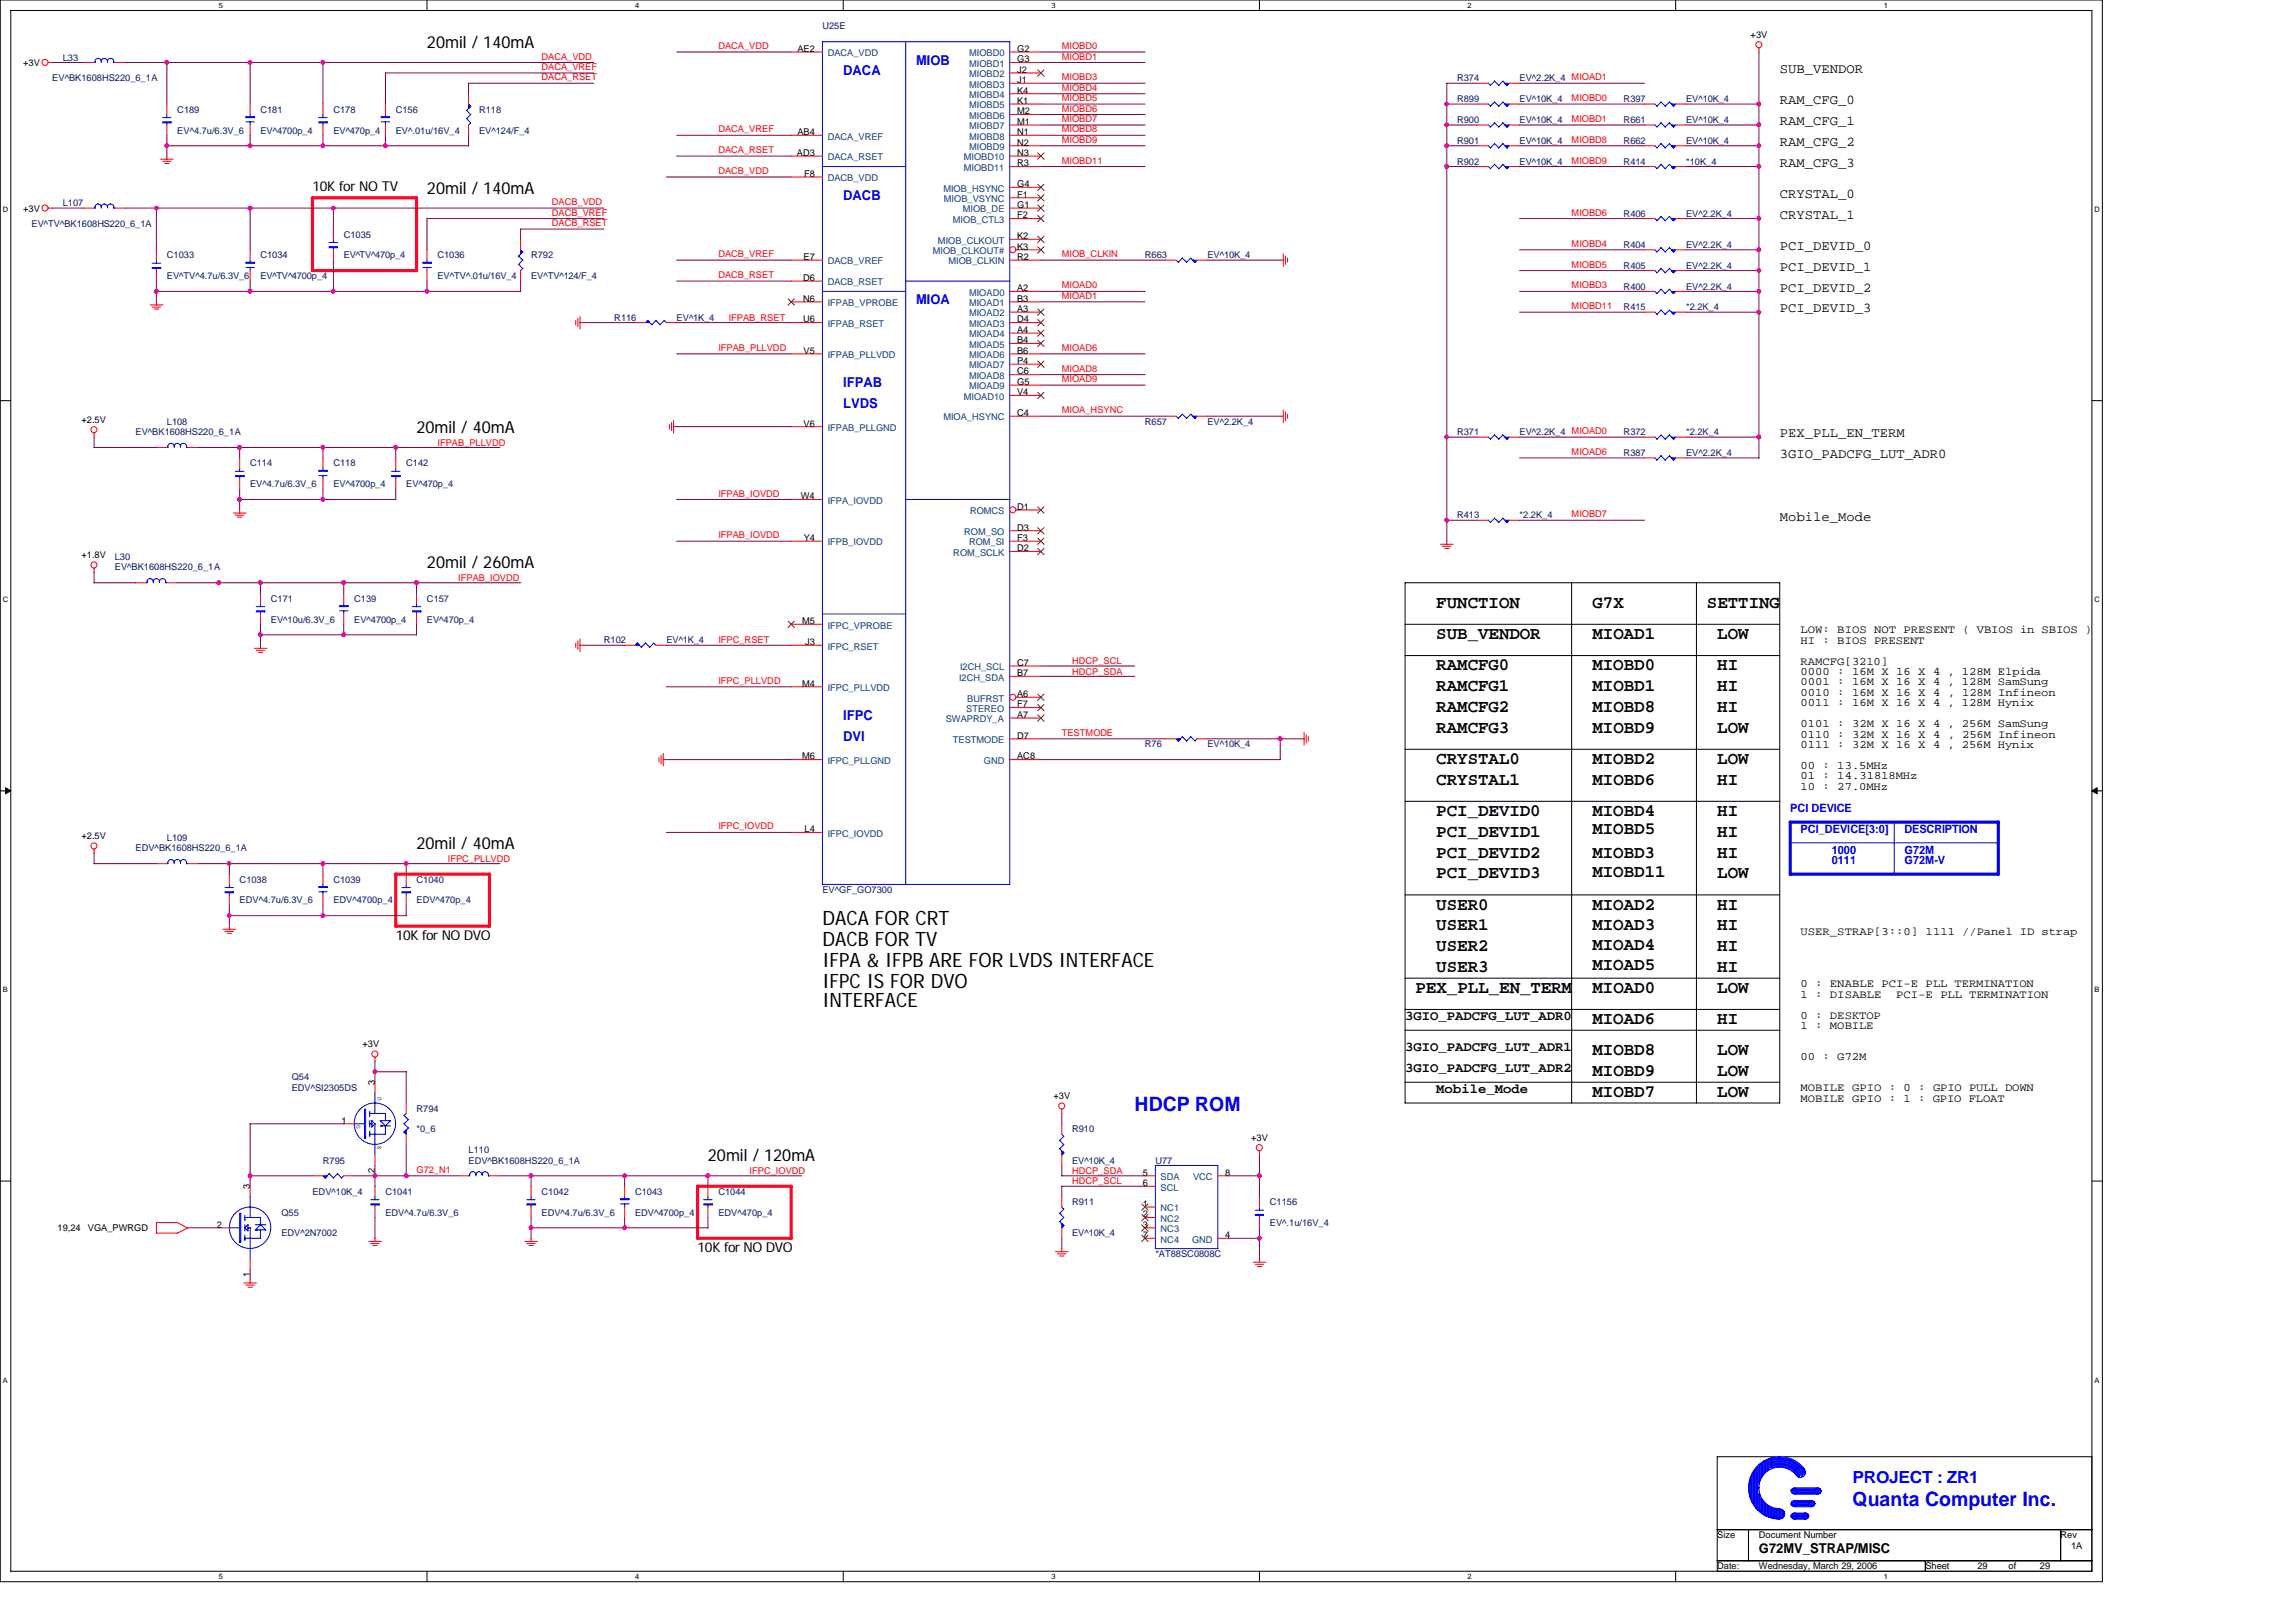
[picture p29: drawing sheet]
<svg xmlns="http://www.w3.org/2000/svg" width="297mm" height="210mm" viewBox="0 0 297 210" stroke-linecap="round" stroke-linejoin="round" font-family="sans-serif">
<defs><g id="words">
<g font-size="2.6">
<text x="106.4" y="119.7">DACA FOR CRT</text>
<text x="106.4" y="125.1">IFPA &amp; IFPB ARE FOR LVDS INTERFACE</text>
<text x="106.4" y="122.4">DACB FOR TV</text>
<text x="106.4" y="127.8">IFPC IS FOR DVO</text>
<text x="106.4" y="130.3">INTERFACE</text>
</g>
<g font-size="2.6" fill="#00f">
<text x="146.8" y="143.7">HDCP ROM</text>
<text x="239.7" y="194.9">Quanta Computer Inc.</text>
</g>
<g font-size="2.3">
<text x="185.8" y="82.7">SUB_VENDOR</text>
<text x="185.8" y="78.7">FUNCTION</text>
<text x="206" y="82.7">MIOAD1</text>
<text x="206" y="78.7">G7X</text>
<text x="220.8" y="78.7">SETTING</text>
<text x="222.2" y="82.7">LOW</text>
<text x="185.8" y="89.4">RAMCFG1</text>
<text x="185.8" y="86.7">RAMCFG0</text>
<text x="206" y="86.7">MIOBD0</text>
<text x="206" y="89.4">MIOBD1</text>
<text x="222.2" y="89.4">HI</text>
<text x="222.2" y="86.7">HI</text>
<text x="185.8" y="94.8">RAMCFG3</text>
<text x="185.8" y="92.1">RAMCFG2</text>
<text x="206" y="94.8">MIOBD9</text>
<text x="206" y="92.1">MIOBD8</text>
<text x="222.2" y="92.1">HI</text>
<text x="222.2" y="94.8">LOW</text>
<text x="185.8" y="98.8">CRYSTAL0</text>
<text x="185.8" y="101.5">CRYSTAL1</text>
<text x="206" y="98.8">MIOBD2</text>
<text x="206" y="101.5">MIOBD6</text>
<text x="222.2" y="98.8">LOW</text>
<text x="222.2" y="101.5">HI</text>
<text x="185.8" y="105.6">PCI_DEVID0</text>
<text x="206" y="105.6">MIOBD4</text>
<text x="206" y="107.8">MIOBD5</text>
<text x="222.2" y="105.6">HI</text>
<text x="185.8" y="111">PCI_DEVID2</text>
<text x="185.8" y="113.6">PCI_DEVID3</text>
<text x="185.8" y="108.3">PCI_DEVID1</text>
<text x="206" y="111">MIOBD3</text>
<text x="206" y="113.4">MIOBD11</text>
<text x="222.2" y="108.3">HI</text>
<text x="222.2" y="113.6">LOW</text>
<text x="222.2" y="111">HI</text>
<text x="185.8" y="117.7">USER0</text>
<text x="206" y="117.7">MIOAD2</text>
<text x="222.2" y="117.7">HI</text>
<text x="185.8" y="120.4">USER1</text>
<text x="185.8" y="123.1">USER2</text>
<text x="185.8" y="125.8">USER3</text>
<text x="206" y="120.3">MIOAD3</text>
<text x="206" y="122.9">MIOAD4</text>
<text x="206" y="125.4">MIOAD5</text>
<text x="222.2" y="120.4">HI</text>
<text x="222.2" y="125.8">HI</text>
<text x="222.2" y="123.1">HI</text>
<text x="183.1" y="128.5">PEX_PLL_EN_TERM</text>
<text x="206" y="128.5">MIOAD0</text>
<text x="222.2" y="128.5">LOW</text>
<text x="206" y="132.5">MIOAD6</text>
<text x="206" y="136.5">MIOBD8</text>
<text x="222.2" y="132.5">HI</text>
<text x="222.2" y="136.5">LOW</text>
<text x="206" y="141.9">MIOBD7</text>
<text x="206" y="139.2">MIOBD9</text>
<text x="222.2" y="141.9">LOW</text>
<text x="222.2" y="139.2">LOW</text>
</g>
<g font-size="2.2">
<text x="55.2" y="6.2">20mil / 140mA</text>
<text x="55.2" y="25.1">20mil / 140mA</text>
<text x="53.9" y="56">20mil / 40mA</text>
<text x="55.2" y="73.5">20mil / 260mA</text>
<text x="53.9" y="109.9">20mil / 40mA</text>
<text x="91.6" y="150.2">20mil / 120mA</text>
</g>
<text font-size="2.2" fill="#00f" x="239.7" y="191.8">PROJECT : ZR1</text>
<g font-size="1.8" fill="#00f">
<text x="109.1" y="9.7">DACA</text>
<text x="118.5" y="8.4">MIOB</text>
<text x="109.1" y="25.9">DACB</text>
<text x="118.5" y="39.3">MIOA</text>
<text x="109.1" y="50.1">IFPAB</text>
<text x="109.1" y="52.8">LVDS</text>
<text x="109.1" y="93.2">IFPC</text>
<text x="109.1" y="95.9">DVI</text>
</g>
<g font-size="1.8">
<text x="230.2" y="9.5">SUB_VENDOR</text>
<text x="230.2" y="16.2">RAM_CFG_1</text>
<text x="230.2" y="13.5">RAM_CFG_0</text>
<text x="230.2" y="21.6">RAM_CFG_3</text>
<text x="230.2" y="18.9">RAM_CFG_2</text>
<text x="40.4" y="24.7">10K for NO TV</text>
<text x="230.2" y="28.3">CRYSTAL_1</text>
<text x="230.2" y="25.6">CRYSTAL_0</text>
<text x="230.2" y="35">PCI_DEVID_1</text>
<text x="230.2" y="32.3">PCI_DEVID_0</text>
<text x="230.2" y="40.4">PCI_DEVID_3</text>
<text x="230.2" y="37.7">PCI_DEVID_2</text>
<text x="230.2" y="59.3">3GIO_PADCFG_LUT_ADR0</text>
<text x="230.2" y="56.6">PEX_PLL_EN_TERM</text>
<text x="230.2" y="67.4">Mobile_Mode</text>
<text x="51.2" y="121.6">10K for NO DVO</text>
<text x="181.8" y="136">3GIO_PADCFG_LUT_ADR1</text>
<text x="181.8" y="132">3GIO_PADCFG_LUT_ADR0</text>
<text x="181.8" y="138.7">3GIO_PADCFG_LUT_ADR2</text>
<text x="185.8" y="141.4">Mobile_Mode</text>
<text x="90.3" y="162">10K for NO DVO</text>
<text x="227.6" y="200.9">G72MV_STRAP/MISC</text>
</g>
<g font-size="1.5">
<text x="232.9" y="82">LOW: BIOS NOT PRESENT ( VBIOS in SBIOS )</text>
<text x="232.9" y="83.3">HI : BIOS PRESENT</text>
<text x="232.9" y="87.4">0000 : 16M X 16 X 4 , 128M Elpida</text>
<text x="232.9" y="86">RAMCFG[3210]</text>
<text x="232.9" y="88.7">0001 : 16M X 16 X 4 , 128M SamSung</text>
<text x="232.9" y="90">0010 : 16M X 16 X 4 , 128M Infineon</text>
<text x="232.9" y="91.4">0011 : 16M X 16 X 4 , 128M Hynix</text>
<text x="232.9" y="94.1">0101 : 32M X 16 X 4 , 256M SamSung</text>
<text x="232.9" y="95.4">0110 : 32M X 16 X 4 , 256M Infineon</text>
<text x="232.9" y="99.5">00 : 13.5MHz</text>
<text x="232.9" y="100.8">01 : 14.31818MHz</text>
<text x="232.9" y="96.8">0111 : 32M X 16 X 4 , 256M Hynix</text>
<text x="232.9" y="102.2">10 : 27.0MHz</text>
<text x="232.9" y="121">USER_STRAP[3::0] 1111 //Panel ID strap</text>
<text x="232.9" y="127.7">0 : ENABLE PCI-E PLL TERMINATION</text>
<text x="232.9" y="129.1">1 : DISABLE</text>
<text x="232.9" y="131.8">0 : DESKTOP</text>
<text x="245.3" y="129.1">PCI-E PLL TERMINATION</text>
<text x="232.9" y="133.1">1 : MOBILE</text>
<text x="232.9" y="137.2">00 : G72M</text>
<text x="232.9" y="141.2">MOBILE GPIO : 0 : GPIO PULL DOWN</text>
<text x="232.9" y="142.5">MOBILE GPIO : 1 : GPIO FLOAT</text>
</g>
<g font-size="1.5" fill="#00f">
<text x="231.6" y="105.1">PCI DEVICE</text>
<text x="232.9" y="107.7">PCI_DEVICE[3:0]</text>
<text x="246.4" y="107.7">DESCRIPTION</text>
<text x="237" y="110.4">1000</text>
<text x="237" y="111.8">0111</text>
<text x="246.4" y="111.8">G72M-V</text>
<text x="246.4" y="110.4">G72M</text>
</g>
<g font-size="1.2" fill="#000080">
<text x="106.4" y="3.8">U25E</text>
<text x="6.8" y="10.5">EV^BK1608HS220_6_1A</text>
<text x="8.1" y="7.8">L33</text>
<text x="188.5" y="10.5">R374</text>
<text x="196.6" y="10.5">EV^2.2K_4 MIOAD1</text>
<text x="22.9" y="17.3">EV^4.7u/6.3V_6</text>
<text x="22.9" y="14.6">C189</text>
<text x="33.7" y="17.3">EV^4700p_4</text>
<text x="33.7" y="14.6">C181</text>
<text x="43.1" y="17.3">EV^470p_4</text>
<text x="43.1" y="14.6">C178</text>
<text x="51.2" y="17.3">EV^.01u/16V_4</text>
<text x="51.2" y="14.6">C156</text>
<text x="62" y="14.6">R118</text>
<text x="62" y="17.3">EV^124/F_4</text>
<text x="188.5" y="13.2">R899</text>
<text x="188.5" y="15.9">R900</text>
<text x="196.6" y="13.2">EV^10K_4</text>
<text x="196.6" y="15.9">EV^10K_4</text>
<text x="210.1" y="13.2">R397</text>
<text x="210.1" y="15.9">R661</text>
<text x="218.1" y="13.2">EV^10K_4</text>
<text x="218.1" y="15.9">EV^10K_4</text>
<text x="188.5" y="21.3">R902</text>
<text x="188.5" y="18.6">R901</text>
<text x="196.6" y="21.3">EV^10K_4</text>
<text x="196.6" y="18.6">EV^10K_4</text>
<text x="210.1" y="18.6">R662</text>
<text x="210.1" y="21.3">R414</text>
<text x="218.1" y="18.6">EV^10K_4</text>
<text x="218.1" y="21.3">*10K_4</text>
<text x="4.1" y="29.4">EV^TV^BK1608HS220_6_1A</text>
<text x="8.1" y="26.7">L107</text>
<text x="210.1" y="28">R406</text>
<text x="218.1" y="28">EV^2.2K_4</text>
<text x="21.6" y="33.4">C1033</text>
<text x="33.7" y="33.4">C1034</text>
<text x="44.5" y="33.4">EV^TV^470p_4</text>
<text x="44.5" y="30.7">C1035</text>
<text x="56.6" y="33.4">C1036</text>
<text x="68.7" y="33.4">R792</text>
<text x="148.1" y="33.4">R663</text>
<text x="156.2" y="33.4">EV^10K_4</text>
<text x="210.1" y="34.8">R405</text>
<text x="210.1" y="32.1">R404</text>
<text x="218.1" y="34.8">EV^2.2K_4</text>
<text x="218.1" y="32.1">EV^2.2K_4</text>
<text x="21.6" y="36.1">EV^TV^4.7u/6.3V_6</text>
<text x="33.7" y="36.1">EV^TV^4700p_4</text>
<text x="56.6" y="36.1">EV^TV^.01u/16V_4</text>
<text x="68.7" y="36.1">EV^TV^124/F_4</text>
<text x="79.5" y="41.5">R116</text>
<text x="87.5" y="41.5">EV^1K_4</text>
<text x="210.1" y="40.2">R415</text>
<text x="210.1" y="37.5">R400</text>
<text x="218.1" y="40.2">*2.2K_4</text>
<text x="218.1" y="37.5">EV^2.2K_4</text>
<text x="17.5" y="56.3">EV^BK1608HS220_6_1A</text>
<text x="21.6" y="54.9">L108</text>
<text x="148.1" y="54.9">R657</text>
<text x="156.2" y="54.9">EV^2.2K_4</text>
<text x="188.5" y="56.3">R371</text>
<text x="196.6" y="56.3">EV^2.2K_4 MIOAD0</text>
<text x="210.1" y="56.3">R372</text>
<text x="210.1" y="59">R387</text>
<text x="218.1" y="56.3">*2.2K_4</text>
<text x="218.1" y="59">EV^2.2K_4</text>
<text x="32.4" y="63">EV^4.7u/6.3V_6</text>
<text x="32.4" y="60.3">C114</text>
<text x="43.1" y="63">EV^4700p_4</text>
<text x="43.1" y="60.3">C118</text>
<text x="52.6" y="63">EV^470p_4</text>
<text x="52.6" y="60.3">C142</text>
<text x="188.5" y="67.1">R413</text>
<text x="196.6" y="67.1">*2.2K_4</text>
<text x="14.9" y="72.5">L30</text>
<text x="14.9" y="73.8">EV^BK1608HS220_6_1A</text>
<text x="35" y="77.9">C171</text>
<text x="45.8" y="77.9">C139</text>
<text x="55.2" y="77.9">C157</text>
<text x="35" y="80.5">EV^10u/6.3V_6</text>
<text x="45.8" y="80.5">EV^4700p_4</text>
<text x="55.2" y="80.5">EV^470p_4</text>
<text x="78.1" y="83.2">R102</text>
<text x="86.2" y="83.2">EV^1K_4</text>
<text x="148.1" y="96.7">R76</text>
<text x="156.2" y="96.7">EV^10K_4</text>
<text x="17.5" y="110.2">EDV^BK1608HS220_6_1A</text>
<text x="21.6" y="108.8">L109</text>
<text x="31" y="116.9">EDV^4.7u/6.3V_6</text>
<text x="31" y="114.2">C1038</text>
<text x="43.1" y="116.9">EDV^4700p_4</text>
<text x="43.1" y="114.2">C1039</text>
<text x="53.9" y="116.9">EDV^470p_4</text>
<text x="53.9" y="114.2">C1040</text>
<text x="106.4" y="115.5">EV^GF_GO7300</text>
<text x="37.7" y="139.8">Q54</text>
<text x="37.7" y="141.1">EDV^SI2305DS</text>
<text x="53.9" y="143.8">R794</text>
<text x="53.9" y="146.5">*0_6</text>
<text x="60.6" y="149.2">L110</text>
<text x="138.7" y="146.5">R910</text>
<text x="40.4" y="154.6">EDV^10K_4</text>
<text x="41.8" y="150.5">R795</text>
<text x="49.9" y="154.6">C1041</text>
<text x="60.6" y="150.5">EDV^BK1608HS220_6_1A</text>
<text x="70.1" y="154.6">C1042</text>
<text x="82.2" y="154.6">C1043</text>
<text x="92.9" y="154.6">C1044</text>
<text x="138.7" y="150.5">EV^10K_4</text>
<text x="138.7" y="155.9">R911</text>
<text x="149.5" y="150.5">U77</text>
<text x="164.3" y="155.9">C1156</text>
<text x="36.4" y="157.3">Q55</text>
<text x="36.4" y="160">EDV^2N7002</text>
<text x="49.9" y="157.3">EDV^4.7u/6.3V_6</text>
<text x="70.1" y="157.3">EDV^4.7u/6.3V_6</text>
<text x="82.2" y="157.3">EDV^4700p_4</text>
<text x="92.9" y="157.3">EDV^470p_4</text>
<text x="138.7" y="160">EV^10K_4</text>
<text x="164.3" y="158.6">EV^.1u/16V_4</text>
<text x="149.5" y="162.6">*AT88SC0808C</text>
</g>
<g font-size="1.2">
<text x="226.5" y="4.9">+3V</text>
<text x="3" y="8.5">+3V</text>
<text x="103.2" y="6.7">AE2</text>
<text x="131.6" y="6.7">G2</text>
<text x="131.6" y="8.1">G3</text>
<text x="131.6" y="9.4">J2</text>
<text x="131.6" y="10.8">J1</text>
<text x="103.2" y="17.5">AB4</text>
<text x="131.6" y="12.1">K4</text>
<text x="131.6" y="13.4">K1</text>
<text x="131.6" y="14.8">M2</text>
<text x="131.6" y="16.2">M1</text>
<text x="131.6" y="17.5">N1</text>
<text x="103.1" y="20.2">AD3</text>
<text x="104" y="22.9">F8</text>
<text x="131.6" y="18.8">N2</text>
<text x="131.6" y="20.2">N3</text>
<text x="131.6" y="21.5">R3</text>
<text x="3" y="27.4">+3V</text>
<text x="131.6" y="25.6">F1</text>
<text x="131.6" y="24.2">G4</text>
<text x="131.6" y="26.9">G1</text>
<text x="131.6" y="28.3">F2</text>
<text x="104" y="33.6">E7</text>
<text x="131.6" y="30.9">K2</text>
<text x="131.6" y="32.3">K3</text>
<text x="131.6" y="33.6">R2</text>
<text x="103.9" y="36.3">D6</text>
<text x="103.9" y="41.7">U6</text>
<text x="103.9" y="39">N6</text>
<text x="131.6" y="37.7">A2</text>
<text x="131.6" y="39">B3</text>
<text x="131.6" y="40.4">A3</text>
<text x="131.6" y="41.7">D4</text>
<text x="104" y="45.8">V5</text>
<text x="131.6" y="43.1">A4</text>
<text x="131.6" y="44.4">B4</text>
<text x="131.6" y="45.8">B6</text>
<text x="131.6" y="47.1">P4</text>
<text x="131.6" y="48.5">C6</text>
<text x="131.6" y="49.8">G5</text>
<text x="131.6" y="51.1">V4</text>
<text x="131.6" y="53.8">C4</text>
<text x="10.5" y="54.7">+2.5V</text>
<text x="104" y="55.2">V6</text>
<text x="103.6" y="64.6">W4</text>
<text x="131.6" y="66">D1</text>
<text x="104" y="70">Y4</text>
<text x="131.6" y="68.6">D3</text>
<text x="131.6" y="70">F3</text>
<text x="131.6" y="71.3">D2</text>
<text x="10.5" y="72.2">+1.8V</text>
<text x="103.8" y="80.8">M5</text>
<text x="104.2" y="83.5">J3</text>
<text x="103.8" y="88.8">M4</text>
<text x="131.6" y="86.1">C7</text>
<text x="131.6" y="87.5">B7</text>
<text x="131.6" y="90.2">A6</text>
<text x="131.6" y="91.5">F7</text>
<text x="131.6" y="92.9">A7</text>
<text x="131.6" y="95.6">D7</text>
<text x="103.8" y="98.3">M6</text>
<text x="131.6" y="98.3">AC8</text>
<text x="104.1" y="107.7">L4</text>
<text x="10.5" y="108.5">+2.5V</text>
<text x="46.9" y="135.5">+3V</text>
<text x="48.5" y="140.4" transform="rotate(-90 48.5 140.4)">3</text>
<text x="136.3" y="142.2">+3V</text>
<text x="44.2" y="145.4">1</text>
<text x="161.9" y="147.6">+3V</text>
<text x="32.3" y="153.9" transform="rotate(-90 32.3 153.9)">3</text>
<text x="48.5" y="151.8" transform="rotate(-90 48.5 151.8)">2</text>
<text x="147.8" y="152.1">5</text>
<text x="147.8" y="153.5">6</text>
<text x="158.5" y="152.1">8</text>
<text x="7.4" y="159.3">19,24</text>
<text x="11.4" y="159.3">VGA_PWRGD</text>
<text x="28" y="158.8">2</text>
<text x="147.8" y="156.1">1</text>
<text x="147.8" y="157.5">2</text>
<text x="147.8" y="158.8">3</text>
<text x="147.8" y="160.2">7</text>
<text x="158.5" y="160.2">4</text>
<text x="32.3" y="165.2" transform="rotate(-90 32.3 165.2)">1</text>
<text x="222.2" y="199">Size</text>
<text x="222.2" y="203">Date:</text>
<text x="227.6" y="199">Document Number</text>
<text x="227.6" y="203">Wednesday, March 29, 2006</text>
<text x="249.1" y="203">Sheet</text>
<text x="255.8" y="203">29</text>
<text x="259.9" y="203">of</text>
<text x="263.9" y="203">29</text>
<text x="266.6" y="199">Rev</text>
<text x="267.9" y="200.3">1A</text>
</g>
<g font-size="1.2" fill="#f00">
<text x="70.1" y="9.1">DACA_VREF</text>
<text x="70.1" y="10.4">DACA_RSET</text>
<text x="70.1" y="7.7">DACA_VDD</text>
<text x="92.9" y="6.3">DACA_VDD</text>
<text x="137.4" y="6.3">MIOBD0</text>
<text x="137.4" y="11.7">MIOBD4</text>
<text x="137.4" y="7.7">MIOBD1</text>
<text x="137.4" y="10.4">MIOBD3</text>
<text x="92.9" y="17.1">DACA_VREF</text>
<text x="137.4" y="17.1">MIOBD8</text>
<text x="137.4" y="15.8">MIOBD7</text>
<text x="137.4" y="14.4">MIOBD6</text>
<text x="137.4" y="13.1">MIOBD5</text>
<text x="203.3" y="13.1">MIOBD0</text>
<text x="203.3" y="15.8">MIOBD1</text>
<text x="92.9" y="19.8">DACA_RSET</text>
<text x="92.9" y="22.5">DACB_VDD</text>
<text x="137.4" y="18.5">MIOBD9</text>
<text x="137.4" y="21.2">MIOBD11</text>
<text x="203.3" y="18.5">MIOBD8</text>
<text x="203.3" y="21.2">MIOBD9</text>
<text x="71.4" y="29.3">DACB_RSET</text>
<text x="71.4" y="27.9">DACB_VREF</text>
<text x="71.4" y="26.5">DACB_VDD</text>
<text x="203.3" y="27.9">MIOBD6</text>
<text x="92.9" y="33.3">DACB_VREF</text>
<text x="92.9" y="36">DACB_RSET</text>
<text x="137.4" y="33.3">MIOB_CLKIN</text>
<text x="203.3" y="31.9">MIOBD4</text>
<text x="203.3" y="34.6">MIOBD5</text>
<text x="94.3" y="41.5">IFPAB_RSET</text>
<text x="137.4" y="37.3">MIOAD0</text>
<text x="137.4" y="38.7">MIOAD1</text>
<text x="203.3" y="40">MIOBD11</text>
<text x="203.3" y="37.3">MIOBD3</text>
<text x="92.9" y="45.4">IFPAB_PLLVDD</text>
<text x="137.4" y="45.4">MIOAD6</text>
<text x="137.4" y="48.1">MIOAD8</text>
<text x="137.4" y="49.4">MIOAD9</text>
<text x="137.4" y="53.5">MIOA_HSYNC</text>
<text x="56.6" y="57.7">IFPAB_PLLVDD</text>
<text x="203.3" y="58.9">MIOAD6</text>
<text x="92.9" y="64.2">IFPAB_IOVDD</text>
<text x="92.9" y="69.6">IFPAB_IOVDD</text>
<text x="203.3" y="66.9">MIOBD7</text>
<text x="59.3" y="75.1">IFPAB_IOVDD</text>
<text x="92.9" y="83.2">IFPC_RSET</text>
<text x="92.9" y="88.5">IFPC_PLLVDD</text>
<text x="138.7" y="85.9">HDCP_SCL</text>
<text x="138.7" y="87.3">HDCP_SDA</text>
<text x="137.4" y="95.2">TESTMODE</text>
<text x="92.9" y="107.3">IFPC_IOVDD</text>
<text x="57.9" y="111.5">IFPC_PLLVDD</text>
<text x="53.9" y="151.7">G72_N1</text>
<text x="97" y="151.9">IFPC_IOVDD</text>
<text x="138.7" y="153.2">HDCP_SCL</text>
<text x="138.7" y="151.9">HDCP_SDA</text>
</g>
<g font-size="1.2" fill="#004080">
<text x="107.1" y="7.3">DACA_VDD</text>
<text x="125.4" y="7.3">MIOBD0</text>
<text x="125.4" y="8.6">MIOBD1</text>
<text x="125.4" y="10">MIOBD2</text>
<text x="125.4" y="11.3">MIOBD3</text>
<text x="125.4" y="12.7">MIOBD4</text>
<text x="125.4" y="14">MIOBD5</text>
<text x="125.4" y="15.4">MIOBD6</text>
<text x="125.4" y="16.7">MIOBD7</text>
<text x="107.1" y="18.1">DACA_VREF</text>
<text x="107.1" y="20.7">DACA_RSET</text>
<text x="107.1" y="23.5">DACB_VDD</text>
<text x="124.7" y="20.7">MIOBD10</text>
<text x="124.7" y="22.1">MIOBD11</text>
<text x="125.4" y="18.1">MIOBD8</text>
<text x="125.4" y="19.4">MIOBD9</text>
<text x="122" y="24.8">MIOB_HSYNC</text>
<text x="122.1" y="26.1">MIOB_VSYNC</text>
<text x="123.3" y="28.8">MIOB_CTL3</text>
<text x="124.6" y="27.5">MIOB_DE</text>
<text x="107.1" y="34.2">DACB_VREF</text>
<text x="120.7" y="32.9">MIOB_CLKOUT#</text>
<text x="121.3" y="31.5">MIOB_CLKOUT</text>
<text x="122.7" y="34.2">MIOB_CLKIN</text>
<text x="107.1" y="36.9">DACB_RSET</text>
<text x="107.1" y="39.6">IFPAB_VPROBE</text>
<text x="125.4" y="38.2">MIOAD0</text>
<text x="125.4" y="39.6">MIOAD1</text>
<text x="125.4" y="40.9">MIOAD2</text>
<text x="107.1" y="42.3">IFPAB_RSET</text>
<text x="107.1" y="46.3">IFPAB_PLLVDD</text>
<text x="125.4" y="42.3">MIOAD3</text>
<text x="125.4" y="43.6">MIOAD4</text>
<text x="125.4" y="45">MIOAD5</text>
<text x="125.4" y="46.3">MIOAD6</text>
<text x="125.4" y="47.7">MIOAD7</text>
<text x="124.7" y="51.7">MIOAD10</text>
<text x="125.4" y="49">MIOAD8</text>
<text x="125.4" y="50.4">MIOAD9</text>
<text x="107.1" y="55.8">IFPAB_PLLGND</text>
<text x="122" y="54.4">MIOA_HSYNC</text>
<text x="107.1" y="65.2">IFPA_IOVDD</text>
<text x="107.1" y="70.6">IFPB_IOVDD</text>
<text x="123.3" y="71.9">ROM_SCLK</text>
<text x="124.8" y="69.2">ROM_SO</text>
<text x="125.4" y="70.6">ROM_SI</text>
<text x="125.5" y="66.5">ROMCS</text>
<text x="107.1" y="81.3">IFPC_VPROBE</text>
<text x="107.1" y="84">IFPC_RSET</text>
<text x="107.1" y="89.4">IFPC_PLLVDD</text>
<text x="124.1" y="88.1">I2CH_SDA</text>
<text x="124.2" y="86.7">I2CH_SCL</text>
<text x="122.4" y="93.5">SWAPRDY_A</text>
<text x="125" y="92.1">STEREO</text>
<text x="125.1" y="90.8">BUFRST</text>
<text x="107.1" y="98.8">IFPC_PLLGND</text>
<text x="123.3" y="96.1">TESTMODE</text>
<text x="127.3" y="98.8">GND</text>
<text x="107.1" y="108.2">IFPC_IOVDD</text>
<text x="150.2" y="152.7">SDA</text>
<text x="150.2" y="154">SCL</text>
<text x="154.3" y="152.7">VCC</text>
<text x="150.2" y="156.7">NC1</text>
<text x="150.2" y="158.1">NC2</text>
<text x="150.2" y="159.4">NC3</text>
<text x="150.2" y="160.8">NC4</text>
<text x="154.2" y="160.8">GND</text>
</g>
<g font-size="1">
<text x="28.3" y="1">5</text>
<text x="82.2" y="1">4</text>
<text x="136" y="1">3</text>
<text x="189.9" y="1">2</text>
<text x="243.7" y="1">1</text>
<text x=".4" y="27.4">D</text>
<text x="271" y="27.4">D</text>
<text x=".4" y="77.9">C</text>
<text x="271" y="77.9">C</text>
<text x=".4" y="128.4">B</text>
<text x="271" y="128.4">B</text>
<text x=".4" y="178.9">A</text>
<text x="271" y="178.9">A</text>
<text x="28.3" y="204.3">5</text>
<text x="82.2" y="204.3">4</text>
<text x="136" y="204.3">3</text>
<text x="189.9" y="204.3">2</text>
<text x="243.7" y="204.3">1</text>
</g>
<g font-size=".7" fill="#00f">
<text x="48.8" y="141.9" transform="rotate(90 48.8 141.9)">D</text>
<text x="46.1" y="145.5" transform="rotate(90 46.1 145.5)">G</text>
<text x="48.8" y="148.2" transform="rotate(90 48.8 148.2)">S</text>
</g>
</g></defs>
<path d="M0 0h272v204.6h-272zM1.4 1.4h269.2v201.9h-269.2z" fill="none" stroke="#000" stroke-width=".13"/>
<g fill="#fff">
<path d="M28.3 .1h.5v1.1h-.5z"/>
<path d="M28.3 203.4h.5v1.1h-.5z"/>
</g>
<path d="M55.2 0v1.4M55.2 203.3v1.3" fill="none" stroke="#000" stroke-width=".13"/>
<g fill="#fff">
<path d="M82.2 .1h.5v1.1h-.5z"/>
<path d="M82.2 203.4h.5v1.1h-.5z"/>
</g>
<path d="M109.1 0v1.4M109.1 203.3v1.3" fill="none" stroke="#000" stroke-width=".13"/>
<g fill="#fff">
<path d="M136 .1h.5v1.1h-.5z"/>
<path d="M136 203.4h.5v1.1h-.5z"/>
</g>
<path d="M162.9 0v1.4M162.9 203.3v1.3" fill="none" stroke="#000" stroke-width=".13"/>
<g fill="#fff">
<path d="M189.9 .1h.5v1.1h-.5z"/>
<path d="M189.9 203.4h.5v1.1h-.5z"/>
</g>
<path d="M216.8 0v1.4M216.8 203.3v1.3" fill="none" stroke="#000" stroke-width=".13"/>
<g fill="#fff">
<path d="M243.7 .1h.5v1.1h-.5z"/>
<path d="M243.7 203.4h.5v1.1h-.5z"/>
<path d="M.4 26.6h.7v1h-.7z"/>
<path d="M271 26.6h.6v1h-.6z"/>
<path d="M.4 77.1h.7v1h-.7z"/>
<path d="M271 77.1h.6v1h-.6z"/>
</g>
<path d="M0 51.8h1.4M270.6 51.8h1.4" fill="none" stroke="#000" stroke-width=".13"/>
<g fill="#fff">
<path d="M.4 127.6h.6v1h-.6z"/>
<path d="M271 127.6h.6v1h-.6z"/>
</g>
<path d="M0 102.3h1.4M270.6 102.3h1.4" fill="none" stroke="#000" stroke-width=".13"/>
<path d="M.7 101.9l.7 .4-.7 .4zM270.6 102.3l.7-.4v.8z" fill="#000" stroke="#000" stroke-width=".13"/>
<g fill="#fff">
<path d="M.4 178h.6v1.1h-.6z"/>
<path d="M271 178h.6v1.1h-.6z"/>
</g>
<g fill="none" stroke="#000" stroke-width=".13">
<path d="M181.8 75.4h48.4v67.3h-48.4zM203.3 75.4v67.3M219.5 75.4v67.3M181.8 80.8h48.5M181.8 84.8h48.5M181.8 96.9h48.5M181.8 103.7h48.5M181.8 115.8h48.5M181.8 126.6h48.5M181.8 133.3h48.5M181.8 130.6h48.5M0 152.8h1.4"/>
<path d="M181.8 140h48.5M270.6 152.8h1.4M222.2 188.5h48.4v14.8h-48.4zM222.2 197.9h48.4M226.2 197.9v4M266.6 197.9v4M222.2 201.9h48.4M249.1 201.9v1.4"/>
</g>
<g fill="none" stroke="#00f" stroke-width=".13">
<path d="M12.2 8.1h.1M13.1 8v.1M13.9 7.9a.4 .4 0 0 0-.4-.3 .4 .4 0 0 0-.4 .3 .41 .41 0 0 0-.5-.3 .41 .41 0 0 0-.3 .5M13.9 7.9a.41 .41 0 0 1 .4-.3 .41 .41 0 0 1 .4 .3M13.9 7.9v.2M14.7 8.1h.2M14.7 8v.1M21 15.2h1.1M21.6 14.8v.4M21.6 15.9v.3M31.8 15.8h1.1M32.4 14.8v.3"/>
<path d="M32.4 15.7v.5M41.2 15.2h1.1M41.8 14.8v.4M41.8 15.9v.3M49.3 15.8h1.1M49.9 14.8v.3M49.9 15.7v.5M60.4 15.3l.5 .6M60.6 13.5l.3 .3-.6 .5 .6 .5M60.9 14.8l-.6 .6M60.9 15.9l-.3 .3M106.4 5.4h24.2v109h-24.2z"/>
<path d="M117.2 5.4v109M192.5 10.8l.3 .2M192.5 13.4l.3 .3M192.5 16.2l.3 .2M192.5 18.8l.3 .3M193.3 10.5l.6 .6 .5-.6M193.3 18.6l.6 .6 .5-.6M193.4 10.5l-.6 .6M193.4 18.6l-.6 .6M193.9 16.4l-.6-.5-.5 .5M194.4 10.5l.6 .5M194.4 13.2l.6 .5"/>
<path d="M194.4 15.9l.6 .5M194.4 18.6l.6 .5M194.4 13.2l-.5 .6-.6-.6-.5 .6M194.4 15.9l-.5 .5M195.2 10.8l-.2 .3M195.2 13.5l-.2 .3M195.2 16.2l-.2 .2M195.2 18.9l-.2 .3M214.1 13.4l.3 .3M214.1 18.8l.3 .3M214.1 16.2l.3 .2M214.9 18.6l.5 .5"/>
<path d="M214.9 18.6l-.5 .6M215.4 13.7l-.5-.5-.5 .6M215.4 16.4l-.5-.5-.5 .5M216 13.2l.5 .6 .3-.3M216 18.6l.5 .6 .3-.3M216 15.9l.5 .5M216 13.2l-.6 .6M216 18.6l-.6 .6M216 15.9l-.6 .5M216.8 16.2l-.3 .2M12.2 26.9h.1M13.1 26.8v.1"/>
<path d="M13.9 26.8a.4 .4 0 0 0-.4-.4 .4 .4 0 0 0-.4 .4 .41 .41 0 0 0-.5-.4 .41 .41 0 0 0-.3 .5M13.9 26.8a.41 .41 0 0 1 .4-.4 .41 .41 0 0 1 .4 .4M13.9 26.8v.1M14.7 26.8v.1M14.7 26.9h.2M19.7 34.1h1.1M20.2 33.7v.4M20.2 34.7v.3M31.8 34.6h1.1M32.4 33.6v.3M32.4 34.6v.4M42.6 31.4h1.1"/>
<path d="M43.1 31v.4M43.1 32v.3M54.7 34.6h1.1M55.2 33.6v.3M55.2 34.6v.4M67.1 33.1l.5 .6-.5 .5 .5 .6M67.3 32.3l.3 .3-.5 .5M67.6 34.7l-.3 .3M106.4 21.5h10.8M106.4 37.7h10.8M117.2 36.4h13.5M152.1 33.6l.3 .3"/>
<path d="M152.9 33.4l.6 .5M153 33.4l-.6 .6M154 33.4l.6 .5M154 33.4l-.5 .6M154.9 33.7l-.3 .3M192.5 21.5l.3 .3M193.3 21.3l.6 .5 .5-.5M193.4 21.3l-.6 .5M194.4 21.3l.6 .5M195.2 21.5l-.2 .3M214.1 35l.3 .3M214.1 32.3l.3 .3"/>
<path d="M214.1 28.3l.3 .3M214.1 21.5l.3 .3M214.1 37.7l.3 .3M214.9 34.7l.5 .6M214.9 32l.5 .6M214.9 28l.5 .6M214.9 21.3l.5 .5M214.9 37.4l.5 .6M214.9 34.7l-.5 .6M214.9 32l-.5 .6M214.9 28l-.5 .6M214.9 21.3l-.5 .5"/>
<path d="M214.9 37.4l-.5 .6M216 34.7l.5 .6M216 32l.5 .6 .3-.3M216 28l.5 .6 .3-.3M216 21.3l.5 .5 .3-.3M216 37.4l.5 .6M216 34.7l-.6 .6M216 32l-.6 .6M216 28l-.6 .6M216 21.3l-.6 .5M216 37.4l-.6 .6M216.8 35l-.3 .3"/>
<path d="M216.8 37.7l-.3 .3M21.6 57.9h.1M22.5 57.8v.1M23.3 57.7a.4 .4 0 0 0-.4-.3 .4 .4 0 0 0-.4 .3 .42 .42 0 0 0-.5-.3 .42 .42 0 0 0-.3 .5M23.3 57.7a.4 .4 0 0 1 .4-.3 .4 .4 0 0 1 .4 .3M23.3 57.7v.2M24.1 57.9h.2M24.1 57.8v.1M83.8 41.5l.5 .5M83.8 41.4l-.3 .3M84.9 41.5l.5 .5M84.9 41.4l-.6 .6"/>
<path d="M85.9 41.5l.3 .3M86 41.4l-.6 .6M152.1 53.8l.3 .3M152.9 53.6l.6 .5M153 53.6l-.6 .5M154 53.6l.6 .5M154 53.6l-.5 .5M154.9 53.8l-.3 .3M192.5 56.5l.3 .3M194.4 56.3l.6 .5M194.4 56.3l-.5 .5-.6-.5-.5 .5M195.2 56.6l-.2 .2"/>
<path d="M214.1 56.5l.3 .3M214.1 59.2l.3 .3M214.1 40.4l.3 .3M214.9 40.1l.5 .6M214.9 40.1l-.5 .6M215.4 56.8l-.5-.5-.5 .5M215.4 59.5l-.5-.6-.5 .6M216 56.3l.5 .5 .3-.2M216 58.9l.5 .6M216 40.1l.5 .6M216 56.3l-.6 .5M216 59l-.6 .5"/>
<path d="M216 40.1l-.6 .6M216.8 59.2l-.3 .3M216.8 40.4l-.3 .3M18.9 75.4h.1M19.8 75.2a.41 .41 0 0 0-.5-.3 .41 .41 0 0 0-.3 .5M19.8 75.2a.4 .4 0 0 1 .4-.3 .4 .4 0 0 1 .4 .3M19.8 75.3v.1M20.6 75.2a.42 .42 0 0 1 .5-.3 .42 .42 0 0 1 .4 .5M20.6 75.2v.2M21.5 75.4h.1M30.5 61h1.1M31 60.6v.4"/>
<path d="M31 61.7v.3M33.1 78.5h1.1M33.7 78.1v.4M33.7 79.2v.3M41.3 61.5h1M41.8 60.6v.3M41.8 61.5v.4M43.9 79h1.1M44.5 78.1v.3M44.5 79v.4M50.6 61h1.1M51.2 60.6v.4"/>
<path d="M51.2 61.7v.3M53.3 78.5h1.1M53.9 78.1v.4M53.9 79.2v.3M106.4 79.4h10.8M117.2 64.6h13.5M192.5 67.3l.3 .3M194.4 67l.6 .6M194.4 67.1l-.5 .5-.6-.6-.5 .6M195.2 67.3l-.2 .3M82.4 83.2l.6 .6M82.5 83.2l-.3 .3"/>
<path d="M83.5 83.2l.6 .6M83.5 83.2l-.5 .5M84.6 83.2l.3 .3M84.6 83.2l-.6 .5M152.2 95.6l.3 .3M153 95.3l.5 .6M153 95.3l-.6 .6M154 95.3l.6 .6M154.1 95.3l-.6 .6M154.9 95.6l-.3 .3M21.6 111.7h.1M22.5 111.6v.2"/>
<path d="M23.3 111.6a.4 .4 0 0 0-.4-.4 .4 .4 0 0 0-.4 .4 .42 .42 0 0 0-.5-.4 .42 .42 0 0 0-.3 .5M23.3 111.6a.4 .4 0 0 1 .4-.4 .4 .4 0 0 1 .4 .4M23.3 111.6v.1M24.1 111.6v.2l.2-.1M29.1 114.8h1.1M29.7 114.4v.5M29.7 115.5v.3M41.3 115.4h1M41.8 114.4v.3M41.8 115.4v.4M52 114.8h1.1M52.6 114.4v.5"/>
<path d="M52.6 115.5v.3M231.6 109.1h26.9M245.1 106.4v6.7M29.7 158.9h1.3M31.2 157v3.8l-.2-.1M31.2 157h-.2v3.7M31.7 157.5h2v1M31.7 158.8l.4 .5M31.7 157.2v.7M31.7 158.4v.9M31.7 159.8v.7M32.1 158.9h.3"/>
<path d="M32.1 158.5v.8M32.1 158.4l-.4 .5M32.4 154.8v2.7M32.4 158.8v4.1M33 159.2l.7-.7 .7 .7M33 158.5h1.4M33 159.1h1.4M33.7 159.1v1.1M41.8 152.1l.3 .3M42.6 151.8l.6 .6M42.6 151.8l-.5 .6M43.7 151.8l.5 .6"/>
<path d="M43.7 151.8l-.6 .6M44.5 152.1l-.3 .3M45.8 145.4h1.4M47.1 147.3h.2v-3.8h-.1v3.8M47.8 144.1h2.1v.9M47.8 146.7h2.1M47.8 145.4h.3M47.8 143.8v.7M47.8 145v.8M47.8 146.3v.7M48 155.2h1M48.1 145l.4 .4"/>
<path d="M48.1 145v.8l.4-.4M48.5 141.3v2.8M48.5 145.4v4M48.5 154.8v.4M48.5 155.9v.3M49.2 145h1.3M49.2 145.7h1.3M49.2 145l.7 .7M49.9 145.6v1.2M50.5 145l-.7 .7M52.3 146.5l.3 .2M52.3 144.3l.5 .6"/>
<path d="M52.6 144l-.3 .3M52.8 145.9l-.5 .6M52.8 144.8l-.5 .6 .5 .5M61.6 152v.1M62.4 152a.4 .4 0 0 0-.4-.4 .4 .4 0 0 0-.4 .4 .41 .41 0 0 0-.5-.4 .41 .41 0 0 0-.3 .5h-.2M62.4 152a.4 .4 0 0 1 .4-.4 .4 .4 0 0 1 .4 .4M62.4 152v.1M63.2 152.1h.1M63.2 152v.1M68.2 155.2h1M68.7 154.8v.4M68.7 155.9v.3"/>
<path d="M80.3 155.8h1.1M80.8 154.8v.3M80.8 155.7v.5M91 155.2h1.1M91.6 154.8v.4M91.6 155.9v.3M137.1 148.6l.5 .6M137.1 147.5l.5 .6M137.1 158l.5 .6M137.1 157l.5 .5M137.3 146.7l.3 .3M137.3 156.1l.3 .3"/>
<path d="M137.6 149.1l-.2 .3M137.6 148.1l-.5 .5M137.6 147l-.5 .6M137.6 158.6l-.2 .3M137.6 157.5l-.5 .6M137.6 156.4l-.5 .6M149.5 150.8h8.1v10.7h-8.1zM162.4 156.6h1.1M162.9 156.2v.4M162.9 157.2v.3M31.7 160.2h2M226.4 191.6v1.9l.1 .4"/>
<path d="M226.5 191.2v2.7M226.6 190.9v3.4M226.6 194.3l.2 .1M226.6 190.9l-.1 .3M226.8 190.6v3.8M226.9 190.4v4.3M226.9 190.3l-.1 .3M227.2 190.1v5.1M227.2 190.1l-.2 .1v4.6l-.1-.1M227.3 189.9v5.3M227.4 189.8v5.6l.2-.1v-2M227.4 189.8l-.1 .1"/>
<path d="M227.6 189.5v2.4M227.6 193.3l.1 .3v1.9l.2 .1M227.7 189.5v1.9M227.7 191.4l-.1 .4M227.8 193.9l.2 .3M227.8 189.4v1.8M227.8 193.8v1.8M227.9 189.4l-.2 .1M228 195.7l.1 .2M228 189.3v1.7M228 194.1v1.7M228 191l-.2 .2"/>
<path d="M228.1 189.1v1.7M228.1 189.1l-.1 .2M228.2 194.4v1.6h.2v-1.5M228.3 194.4l-.2-.2v1.7M228.3 190.6l-.2 .2M228.4 190.5v-1.5h-.2v1.6M228.4 194.5l.1 .2M228.5 194.7v1.5h.2M228.6 188.9v1.3M228.6 194.8v1.4M228.6 194.8l.2 .2M228.7 188.8l-.2 .2v1.4l-.1 .1"/>
<path d="M228.8 188.8v1.3M228.8 194.9v1.3l.1 .1M228.8 190.1l-.2 .1M228.9 188.7v1.4M228.9 188.7l-.1 .2M229 189.8l.2 .1M229 195.1v1.2h.2v-1.2M229 188.7v1.1M229.1 195.1l-.2-.2v1.4M229.1 189l1.1-.1a3.6 3.6 0 0 1 3.2 1.9M229.2 189.7l1-.2a2.94 2.94 0 0 1 2.7 1.7M229.2 189.6l1-.2a3 3 0 0 1 2.7 1.5"/>
<path d="M229.2 189.5l1-.2a3.2 3.2 0 0 1 2.9 1.8M229.2 189.3l1-.2a3.4 3.4 0 0 1 3.1 1.9M229.2 189.2l1-.2a3.5 3.5 0 0 1 3.1 1.8M229.2 188.6v1.4M229.2 195.2h.1M229.2 189.9l1-.2a2.86 2.86 0 0 1 2.5 1.5M229.2 188.6l-.2 .1M229.3 188.8l.9-.1a3.7 3.7 0 0 1 3.3 1.9M229.3 189.8v-1.1l.9-.1a3.9 3.9 0 0 1 3.4 1.9M229.3 195.2v1.1h.2M229.6 196.4h-.3l.4-1.2v1.2M229.6 195.2v1.2"/>
<path d="M229.6 195.2h-.2v1.1M229.9 196.3l-.2 .1M230 196.4h.1M230 195.5v.9M230 195.5l-.2-.3v1.1M230.1 195.3h.2M230.1 195.3v1.1M230.2 196.4h.2M230.2 195.3v1.1M230.4 195.3h.1M230.4 195.3v1.1M230.5 195.3v1.1"/>
<path d="M230.6 195.5v.8M230.6 195.5l.2 .1M230.7 196.3l-.2 .1M230.8 195.6v.6M231.7 194.7h3M231.7 192.8v.1h3.9M231.7 196v.2h2.3M231.7 194.5h3.1M231.7 194.7l.3 .1M231.7 196.3l.3 .1M231.8 193.1h3.7M231.8 194.4h2.9"/>
<path d="M231.9 192.7h3.6M231.9 193.1l.1 .1M231.9 194.3h2.8M231.9 194.4l-.2 .2M231.9 195.9h2M232 193.2h3.5M232 194.8h2.6M232 196.4h1.9M232.1 195.7h1.5M232.1 196.6h1.5M232.1 194.9h2.3M232.1 194.1h2.3"/>
<path d="M232.1 193.3h3.1M232.1 192.5h3.1M232.3 190.8a2.7 2.7 0 0 0-2.1-1 2.66 2.66 0 0 0-2.6 2.7 2.7 2.7 0 0 0 2.6 2.7M233.4 190a4 4 0 0 0-3.2-1.5 4 4 0 0 0-4 4v-.1a4 4 0 0 0 4 4.2M233.9 195.9v.1h-2.2M234 196.2l-.1 .1h-2.2M234.7 194.3v.1M234.8 194.5l-.1 .2M235.5 192.7v.1h-3.8M235.6 192.9l-.1 .2"/>
<circle cx="32.3" cy="158.8" r="2.68"/>
<circle cx="48.5" cy="145.4" r="2.68"/>
<circle cx="230.2" cy="195.9" r=".67"/>
<circle cx="232.1" cy="192.9" r=".39"/>
<circle cx="232.1" cy="196.1" r=".39"/>
<circle cx="232.1" cy="194.5" r=".39"/>
<circle cx="232.9" cy="190.5" r=".67"/>
<circle cx="233.6" cy="196.1" r=".39"/>
<circle cx="234.4" cy="194.5" r=".39"/>
<circle cx="235.2" cy="192.9" r=".39"/>
</g>
<path d="M231.6 106.4h26.9v6.7h-26.9z" fill="none" stroke="#00f" stroke-width=".4"/>
<path d="M40.4 25.6h13.5v9.4h-13.5zM51.2 113.1h12.1v6.7h-12.1zM90.3 153.5h12.1v6.7h-12.1z" fill="none" stroke="#f00" stroke-width=".4"/>
<g fill="none" stroke="#f00" stroke-width=".13">
<path d="M6.2 8.1h.6M10.8 8.1h1.4M14.9 8.1h1.3M21.6 13.5v1.3M21.6 16.2v1.3M32.4 13.5v1.3M32.4 16.2v1.3M41.8 13.5v1.3M41.8 16.2v1.3M49.9 13.5v1.3M49.9 16.2v1.3M60.6 12.1v1.4"/>
<path d="M60.6 16.2v1.3M102.4 6.7h4M102.4 17.5h4M130.6 8.1h4.1M130.6 6.7h4.1M130.6 17.5h4.1M130.6 9.4h4.1M130.6 10.8h4.1M130.6 12.1h4.1M130.6 13.5h4.1M130.6 14.8h4.1M130.6 16.2h4.1"/>
<path d="M130.6 18.9h4.1M191.2 10.8h1.3M191.2 13.5h1.3M191.2 16.2h1.3M191.2 18.9h1.3M195.2 10.8h1.4M195.2 13.5h1.4M195.2 16.2h1.4M195.2 18.9h1.4M212.7 13.5h1.4M212.7 16.2h1.4M212.7 18.9h1.4"/>
<path d="M216.8 13.5h1.3M216.8 16.2h1.3M216.8 18.9h1.3M227.6 6.2v.6M6.2 26.9h.6M10.8 26.9h1.4M14.9 26.9h1.3M19.4 39.5h1.7M19.7 39.7h1.1M20 40h.5M20.2 32.3v1.4M20.2 35v1.4"/>
<path d="M20.2 39.1v.4M20.8 20.6h1.6M21 20.9h1.1M21.3 21.1h.6M21.6 20.2v.4M32.4 32.3v1.4M32.4 35v1.4M43.1 29.6v1.4M43.1 32.3v1.4M55.2 32.3v1.4M55.2 35v1.4M67.3 31v1.3"/>
<path d="M67.3 35v1.4M102.4 33.7h4M102.4 20.2h4M102.4 22.9h4M102.4 36.4h4M102.4 39.1h4M130.6 33.7h4.1M130.6 26.9h4.1M130.6 21.5h4.1M130.6 20.2h4.1M130.6 39.1h4.1M130.6 25.6h4.1"/>
<path d="M130.6 24.2h4.1M130.6 31h4.1M130.6 37.7h4.1M130.6 28.3h4.1M131.4 32.3h3.3M150.8 33.7h1.4M154.9 33.7h1.3M165.6 33.7h.4M166 32.8v1.7M166.3 33.1v1.1M166.6 33.4v.5M191.2 21.5h1.3"/>
<path d="M195.2 21.5h1.4M212.7 35h1.4M212.7 21.5h1.4M212.7 37.7h1.4M212.7 28.3h1.4M212.7 32.3h1.4M216.8 35h1.3M216.8 21.5h1.3M216.8 37.7h1.3M216.8 28.3h1.3M216.8 32.3h1.3M12.2 56v.6"/>
<path d="M20.2 57.9h1.4M24.3 57.9h1.3M31 59.2v1.4M41.8 59.2v1.4M51.2 59.2v1.4M74.5 41.5v.5M74.8 41.2v1.1M75 41.7h.4M75 40.9v1.7M82.2 41.7h1.3M86.2 41.7h1.3M86.6 54.9v.6"/>
<path d="M86.9 54.7v1M87.1 55.2h.4M87.1 54.4v1.6M102.4 55.2h4M102.4 41.7h4M102.4 45.8h4M130.6 41.7h4.1M130.6 53.8h4.1M130.6 45.8h4.1M130.6 40.4h4.1M130.6 43.1h4.1M130.6 44.4h4.1"/>
<path d="M130.6 47.1h4.1M130.6 48.5h4.1M130.6 49.8h4.1M130.6 51.2h4.1M150.8 53.8h1.4M154.9 53.8h1.3M165.6 53.8h.4M166 53v1.7M166.3 53.3v1.1M166.6 53.6v.5M191.2 56.6h1.3M195.2 56.6h1.4"/>
<path d="M212.7 40.4h1.4M212.7 56.6h1.4M212.7 59.2h1.4M216.8 40.4h1.3M216.8 56.6h1.3M216.8 59.2h1.3M12.2 73.5v.6M17.5 75.4h1.4M21.6 75.4h1.3M30.2 66.4h1.6M30.5 66.7h1.1M30.7 66.9h.6"/>
<path d="M31 61.9v1.4M31 66v.4M33.7 76.8v1.3M33.7 79.4v1.4M41.8 61.9v1.4M44.5 76.8v1.3M44.5 79.4v1.4M51.2 61.9v1.4M53.9 76.8v1.3M53.9 79.4v1.4M102.4 64.6h4M102.4 70h4"/>
<path d="M130.6 70h4.1M130.6 68.7h4.1M130.6 71.4h4.1M131.4 66h3.3M186.4 70.4h1.6M186.6 70.7h1.1M186.9 71h.6M187.2 70v.4M191.2 67.3h1.3M195.2 67.3h1.4M32.9 83.9h1.6M33.1 84.1h1.1"/>
<path d="M33.4 84.4h.6M33.7 83.5v.4M74.5 83.2v.6M74.8 82.9v1.1M75 83.5h.4M75 82.7v1.6M80.8 83.5h1.4M84.9 83.5h1.3M85.3 98v.6M85.5 97.7v1.1M85.8 98.3h.4M85.8 97.5v1.6"/>
<path d="M102.4 98.3h4M102.4 83.5h4M102.4 80.8h4M102.4 88.9h4M130.6 95.6h4.1M130.6 98.3h4.1M130.6 86.2h4.1M130.6 87.5h4.1M130.6 91.5h4.1M130.6 92.9h4.1M131.4 90.2h3.3M150.8 95.6h1.4"/>
<path d="M154.9 95.6h1.3M168.3 95.6h.4M168.7 94.8v1.6M169 95.1v1M169.3 95.3v.6M12.2 109.9v.5M20.2 111.7h1.4M24.3 111.7h1.3M29.7 113.1v1.3M29.7 115.8v1.3M29.7 119.8v.4M41.8 113.1v1.3"/>
<path d="M41.8 115.8v1.3M52.6 113.1v1.3M52.6 115.8v1.3M102.4 107.7h4M28.8 120.2h1.7M29.1 120.5h1.1M29.4 120.8h.5M48.5 136.8v.6M20.2 158.2v1.3M20.2 158.2h2.8M22.9 158.2l1.4 .7-1.4 .7-2.7-.1M28.3 158.9h1.4"/>
<path d="M32.4 153.5v1.3M40.4 152.1h1.4M44.5 145.4h1.3M44.5 152.1h1.3M48.5 140v1.4M48.5 149.4v1.4M48.5 153.5v1.3M48.5 156.2v1.3M52.6 142.7v1.4M52.6 146.7v1.4M59.3 152.1h1.3M63.3 152.1h1.4"/>
<path d="M68.7 153.5v1.3M68.7 156.2v1.3M80.8 153.5v1.3M80.8 156.2v1.3M91.6 153.5v1.3M91.6 156.2v1.3M137.4 143.5v.6M137.4 145.4v1.3M137.4 149.4v1.4M137.4 154.8v1.4M137.4 158.9v1.3M148.1 152.1h1.4"/>
<path d="M148.1 158.9h1.4M148.1 156.2h1.4M148.1 157.5h1.4M148.1 153.5h1.4M157.6 152.1h1.3M162.9 148.9v.6M162.9 154.8v1.4M162.9 157.5v1.4M31.6 166h1.6M31.8 166.3h1.1M32.1 166.5h.6M32.4 162.9v1.4"/>
<path d="M32.4 165.6v.4M47.7 160.6h1.6M48 160.9h1M48.2 161.1h.6M48.5 160.2v.4M67.9 160.6h1.6M68.2 160.9h1M68.4 161.1h.6M68.7 160.2v.4M136.5 161.9h1.7M136.8 162.2h1.1M137.1 162.5h.5"/>
<path d="M137.4 161.5v.5M148.1 160.2h1.4M157.6 160.2h1.3M162.1 163.3h1.7M162.4 163.6h1.1M162.7 163.9h.5M162.9 162.9v.4"/>
<circle cx="5.8" cy="8.1" r=".39"/>
<circle cx="227.5" cy="5.8" r=".39"/>
<circle cx="5.8" cy="26.9" r=".39"/>
<circle cx="131" cy="32.3" r=".39"/>
<circle cx="12.2" cy="55.6" r=".39"/>
<circle cx="12.2" cy="73.1" r=".39"/>
<circle cx="131" cy="66" r=".39"/>
<circle cx="131" cy="90.2" r=".39"/>
<circle cx="12.2" cy="109.4" r=".39"/>
<circle cx="48.5" cy="136.4" r=".39"/>
<circle cx="137.4" cy="143.1" r=".39"/>
<circle cx="162.9" cy="148.5" r=".4"/>
</g>
<g fill="#00f" stroke="#00f" stroke-width=".13">
<path d="M53.4 79v.2h1v-.2z" fill-rule="evenodd"/>
<path d="M216.3 35h.5l-.3 .3z" fill-rule="evenodd"/>
<path d="M41.3 114.7v.1h1v-.1z" fill-rule="evenodd"/>
<path d="M194.7 21.5h.5l-.2 .3z" fill-rule="evenodd"/>
<path d="M19.7 34.6v.1h1.1v-.1z" fill-rule="evenodd"/>
<path d="M80.3 155.1v.1h1.1v-.1z" fill-rule="evenodd"/>
<path d="M21.1 15.8v.1h1v-.1z" fill-rule="evenodd"/>
<path d="M162.4 157.1v.1h1.1v-.1z" fill-rule="evenodd"/>
<path d="M216.3 56.6h.5l-.3 .2z" fill-rule="evenodd"/>
<path d="M152.2 95.6h.5l-.3 .3 .3-.3-.3 .3z" fill-rule="evenodd"/>
<path d="M137.4 148.9l.2 .3-.2 .2v-.5l.2 .3z" fill-rule="evenodd"/>
<path d="M154.3 33.7h.6l-.3 .2z" fill-rule="evenodd"/>
<path d="M216.3 59.2h.5l-.3 .3z" fill-rule="evenodd"/>
<path d="M137.4 158.3l.2 .3-.2 .3v-.6l.2 .3z" fill-rule="evenodd"/>
<path d="M31.8 33.9v.2h1.1v-.2z" fill-rule="evenodd"/>
<path d="M154.3 53.8h.6l-.3 .3z" fill-rule="evenodd"/>
<path d="M30.5 61.5v.2h1.1v-.2z" fill-rule="evenodd"/>
<path d="M216.3 13.5h.5l-.3 .2z" fill-rule="evenodd"/>
<path d="M216.3 32.3h.5l-.3 .3z" fill-rule="evenodd"/>
<path d="M48 155.8v.1h1v-.1z" fill-rule="evenodd"/>
<path d="M194.7 67.3h.5l-.2 .3z" fill-rule="evenodd"/>
<path d="M194.7 10.8h.5l-.2 .2z" fill-rule="evenodd"/>
<path d="M216.3 28.3h.5l-.3 .3z" fill-rule="evenodd"/>
<path d="M41.8 152.1h.5l-.2 .3 .2-.3-.2 .3z" fill-rule="evenodd"/>
<path d="M91.1 155.8v.1h1v-.1z" fill-rule="evenodd"/>
<path d="M194.7 56.6h.5l-.2 .2z" fill-rule="evenodd"/>
<path d="M42.6 31.9v.1h1.1v-.1z" fill-rule="evenodd"/>
<path d="M52 115.4v.1h1.1v-.1z" fill-rule="evenodd"/>
<path d="M31.8 15.1v.1h1.1v-.1z" fill-rule="evenodd"/>
<path d="M52.6 146.2v.5l-.3-.2z" fill-rule="evenodd"/>
<path d="M83.8 41.5l.2 .2h-.5l.3-.2 .2 .2z" fill-rule="evenodd"/>
<path d="M41.3 15.8v.1h1v-.1z" fill-rule="evenodd"/>
<path d="M216.3 40.4h.5l-.3 .3z" fill-rule="evenodd"/>
<path d="M43.9 78.4v.1h1.1v-.1z" fill-rule="evenodd"/>
<path d="M216.3 18.9h.5l-.3 .2z" fill-rule="evenodd"/>
<path d="M29.1 115.4v.1h1.1v-.1z" fill-rule="evenodd"/>
<path d="M194.7 13.5h.5l-.2 .2z" fill-rule="evenodd"/>
<path d="M49.3 15.1v.1h1.1v-.1z" fill-rule="evenodd"/>
<path d="M67.3 32.3l.3 .3-.3 .3 .3-.3-.3 .3z" fill-rule="evenodd"/>
<path d="M41.3 60.9v.1h1v-.1z" fill-rule="evenodd"/>
<path d="M68.2 155.8v.1h1v-.1z" fill-rule="evenodd"/>
<path d="M194.7 16.2h.5l-.2 .2z" fill-rule="evenodd"/>
<path d="M50.7 61.5v.2h1v-.2z" fill-rule="evenodd"/>
<path d="M54.7 33.9v.2h1.1v-.2z" fill-rule="evenodd"/>
<path d="M33.2 79v.2h1v-.2z" fill-rule="evenodd"/>
<path d="M216.3 21.5h.5l-.3 .3z" fill-rule="evenodd"/>
<path d="M216.3 16.2h.5l-.3 .2z" fill-rule="evenodd"/>
<path d="M194.7 18.9h.5l-.2 .2z" fill-rule="evenodd"/>
<path d="M60.6 13.5l.3 .2-.3 .3 .3-.3-.3 .3z" fill-rule="evenodd"/>
<path d="M216.3 37.7h.5l-.3 .3z" fill-rule="evenodd"/>
<path d="M82.4 83.2l.3 .3h-.5l.2-.3 .3 .3z" fill-rule="evenodd"/>
</g>
<g fill="none" stroke="#804000" stroke-width=".13">
<path d="M134.3 9l.8 .9M134.3 19.8l.8 .8M135.1 9l-.9 .9M135.1 19.8l-.9 .8M102 38.7l.8 .8M102.8 38.7l-.9 .8M134.3 25.2l.8 .8M134.3 23.8l.8 .9M134.3 30.6l.8 .8M134.3 40l.8 .8M134.3 26.5l.8 .8M134.3 27.9l.8 .8"/>
<path d="M134.3 31.9l.8 .8M135.1 25.2l-.9 .8M135.1 23.8l-.9 .9M135.1 30.6l-.9 .8M135.1 40l-.9 .8M135.1 26.5l-.9 .8M135.1 27.9l-.9 .8M135.1 31.9l-.9 .8M134.3 41.3l.8 .9M134.3 42.7l.8 .8M134.3 44l.8 .9M134.3 46.7l.8 .8"/>
<path d="M134.3 50.8l.8 .8M135.1 41.3l-.9 .9M135.1 42.7l-.9 .8M135.1 44l-.9 .9M135.1 46.7l-.9 .8M135.1 50.8l-.9 .8M134.3 65.6l.8 .8M134.3 68.3l.8 .8M134.3 69.6l.8 .8M134.3 71l.8 .8M135.1 65.6l-.9 .8M135.1 68.3l-.9 .8"/>
<path d="M135.1 69.6l-.9 .8M135.1 71l-.9 .8M102 80.4l.8 .8M102.8 80.4l-.9 .8M134.3 89.8l.8 .8M134.3 91.1l.8 .9M134.3 92.5l.8 .8M135.1 89.8l-.9 .8M135.1 91.1l-.9 .9M135.1 92.5l-.9 .8M147.7 155.8l.8 .8M147.7 157.1l.8 .8"/>
<path d="M147.7 158.5l.8 .8M147.7 159.8l.8 .8M148.5 155.8l-.8 .8M148.5 157.1l-.8 .8M148.5 158.5l-.8 .8M148.5 159.8l-.8 .8"/>
</g>
<g fill="none" stroke="#800040" stroke-width=".13">
<path d="M6.8 8.1h4M16.2 8.1h60.6M21.6 8.1v5.4M21.6 17.5v2.7M21.6 18.9h39M32.4 8.1v5.4M32.4 17.5v1.4M41.8 8.1v5.4M41.8 17.5v1.4M49.9 17.5v1.4M60.6 17.5v1.4M76.8 9.4h-26.9v4.1"/>
<path d="M76.8 10.8h-16.2v1.3M87.5 17.5h14.9M87.5 6.7h14.9M134.7 8.1h13.4M134.7 18.9h13.4M134.7 10.8h13.4M134.7 13.5h13.4M134.7 16.2h13.4M134.7 17.5h13.4M134.7 6.7h13.4M134.7 12.1h13.4M134.7 14.8h13.4"/>
<path d="M187.2 18.9h4M187.2 13.5h4M187.2 16.2h4M191.2 10.8h-4v59.2M196.6 18.9h16.2M196.6 10.8h16.2M196.6 13.5h16.2M196.6 16.2h16.2M218.1 18.9h9.5M218.1 13.5h9.5M218.1 16.2h9.5M227.6 6.7v52.5h-9.5"/>
<path d="M6.8 26.9h4M16.2 26.9h61.9M20.2 37.7h47.2M20.2 26.9v5.4M20.2 36.4v2.7M32.4 26.9v5.4M32.4 36.4v1.3M43.1 26.9v2.8M43.1 33.7v4M55.2 36.4v1.3M67.3 36.4v1.3M78.1 28.3h-22.9v4"/>
<path d="M78.1 29.6h-10.8v1.4M86.2 22.9h16.2M87.5 20.2h14.9M87.5 33.7h14.9M87.5 36.4h14.9M134.6 33.7h16.2M134.7 21.5h13.4M134.7 37.7h13.4M134.7 39.1h13.4M156.2 33.7h9.4M187.2 21.5h4M196.6 28.3h16.2"/>
<path d="M196.6 21.5h16.2M196.6 37.7h16.2M196.6 35h16.2M196.6 32.3h16.2M218.1 28.3h9.5M218.1 21.5h9.5M218.1 37.7h9.5M218.1 35h9.5M218.1 32.3h9.5M12.2 57.9h8.1M12.2 56.6v1.3M25.6 57.9h39.1"/>
<path d="M31 57.9v1.4M41.8 57.9v1.4M51.2 57.9v1.4M75.4 41.7h6.8M87.5 45.8h14.9M87.5 41.7h14.9M87.5 55.2h14.9M134.7 45.8h13.4M134.7 48.5h13.4M134.7 49.8h13.4M134.7 53.8h16.2M156.2 53.8h9.4"/>
<path d="M187.2 56.6h4M196.6 56.6h16.2M196.6 59.2h16.2M196.6 40.4h16.2M218.1 56.6h9.5M218.1 40.4h9.5M12.2 75.4h5.4M12.2 74v1.4M22.9 75.4h44.5M31 63.3v2.7M31 64.6h20.2M33.7 75.4v1.4"/>
<path d="M41.8 63.3v1.3M44.5 75.4v1.4M51.2 63.3v1.3M53.9 75.4v1.4M87.5 64.6h14.9M87.5 70h14.9M187.2 67.3h4M196.6 67.3h16.2M33.7 80.8v2.7M33.7 82.1h20.2M44.5 80.8v1.3M53.9 80.8v1.3"/>
<path d="M75.4 83.5h5.4M86.2 98.3h16.2M86.2 88.9h16.2M86.2 83.5h16.2M134.7 95.6h16.2M134.7 98.3h30.9M134.7 86.2h12.1M134.7 87.5h12.1M156.2 95.6h12.1M165.6 95.6v2.7M12.2 110.4v1.4l8.1-.1M25.6 111.7h39.1"/>
<path d="M29.7 111.7v1.4M29.7 117.1v2.7M29.7 118.5h22.9M41.8 111.7v1.4M41.8 117.1v1.4M52.6 111.7v1.4M52.6 117.1v1.4M86.2 107.7h16.2M48.5 138.7l4.1-.1v4.1M48.5 137.3v2.7M24.3 158.9h4M32.3 152.1h8.1"/>
<path d="M32.3 145.4h12.2M32.4 145.4v8.1M45.8 152.1h13.5M48.5 150.8v2.7M48.5 157.5v2.7M52.6 148.1v4M64.7 152.1h39M68.7 152.1v1.4M68.7 157.5v2.7M80.8 152.1v1.4M80.8 157.5v1.4M91.6 157.5v1.4h-22.9"/>
<path d="M91.6 152.1v1.4M137.4 152.1h10.7M137.4 144.1v1.3M137.4 150.8v1.3M148.1 153.5h-10.7v1.3M158.9 152.1h4.1M162.9 149.4v5.4M162.9 158.9v4M32.4 164.3v1.3M137.4 160.2v1.4M158.9 160.2h4.1"/>
</g>
<g fill="#f0f" stroke="#f0f" stroke-width=".13">
<circle cx="21.6" cy="18.8" r=".27"/>
<circle cx="32.3" cy="18.8" r=".27"/>
<circle cx="41.8" cy="18.8" r=".27"/>
<circle cx="32.3" cy="8.1" r=".27"/>
<circle cx="41.8" cy="8.1" r=".27"/>
<circle cx="21.6" cy="8.1" r=".27"/>
<circle cx="31" cy="64.6" r=".27"/>
<circle cx="31" cy="57.9" r=".27"/>
<circle cx="41.8" cy="64.6" r=".27"/>
<circle cx="41.8" cy="57.9" r=".27"/>
<circle cx="51.2" cy="57.9" r=".27"/>
<circle cx="33.7" cy="82.1" r=".26"/>
<circle cx="44.5" cy="75.4" r=".27"/>
<circle cx="53.9" cy="75.4" r=".26"/>
<circle cx="44.5" cy="82.1" r=".27"/>
<circle cx="28.3" cy="75.4" r=".27"/>
<circle cx="187.2" cy="67.3" r=".26"/>
<circle cx="227.5" cy="28.3" r=".27"/>
<circle cx="187.2" cy="13.5" r=".26"/>
<circle cx="227.6" cy="13.5" r=".26"/>
<circle cx="227.6" cy="16.2" r=".26"/>
<circle cx="187.2" cy="56.5" r=".26"/>
<circle cx="227.6" cy="56.5" r=".26"/>
<circle cx="165.6" cy="95.6" r=".27"/>
<circle cx="227.5" cy="32.3" r=".27"/>
<circle cx="227.5" cy="37.7" r=".27"/>
<circle cx="227.5" cy="35" r=".27"/>
<circle cx="227.6" cy="40.4" r=".26"/>
<circle cx="33.7" cy="75.4" r=".26"/>
<circle cx="227.5" cy="18.8" r=".27"/>
<circle cx="227.5" cy="21.5" r=".27"/>
<circle cx="49.8" cy="18.8" r=".26"/>
<circle cx="32.3" cy="37.7" r=".27"/>
<circle cx="43.1" cy="37.7" r=".26"/>
<circle cx="20.2" cy="26.9" r=".25"/>
<circle cx="55.2" cy="37.7" r=".27"/>
<circle cx="20.2" cy="37.7" r=".26"/>
<circle cx="32.4" cy="26.9" r=".26"/>
<circle cx="43.1" cy="26.9" r=".25"/>
<circle cx="29.6" cy="118.5" r=".26"/>
<circle cx="41.8" cy="111.7" r=".27"/>
<circle cx="52.5" cy="111.7" r=".27"/>
<circle cx="41.8" cy="118.5" r=".27"/>
<circle cx="29.6" cy="111.7" r=".26"/>
<circle cx="68.7" cy="152.1" r=".27"/>
<circle cx="52.5" cy="152.1" r=".27"/>
<circle cx="80.8" cy="158.8" r=".26"/>
<circle cx="80.8" cy="152.1" r=".26"/>
<circle cx="91.6" cy="152.1" r=".27"/>
<circle cx="48.5" cy="152.1" r=".27"/>
<circle cx="32.3" cy="152.1" r=".27"/>
<circle cx="48.5" cy="138.6" r=".27"/>
<circle cx="68.7" cy="158.8" r=".27"/>
<circle cx="187.2" cy="16.2" r=".26"/>
<circle cx="187.2" cy="18.8" r=".27"/>
<circle cx="187.2" cy="21.5" r=".27"/>
<circle cx="162.9" cy="152.1" r=".27"/>
<circle cx="162.9" cy="160.2" r=".27"/>
</g>
<use href="#words"/>
</svg>
